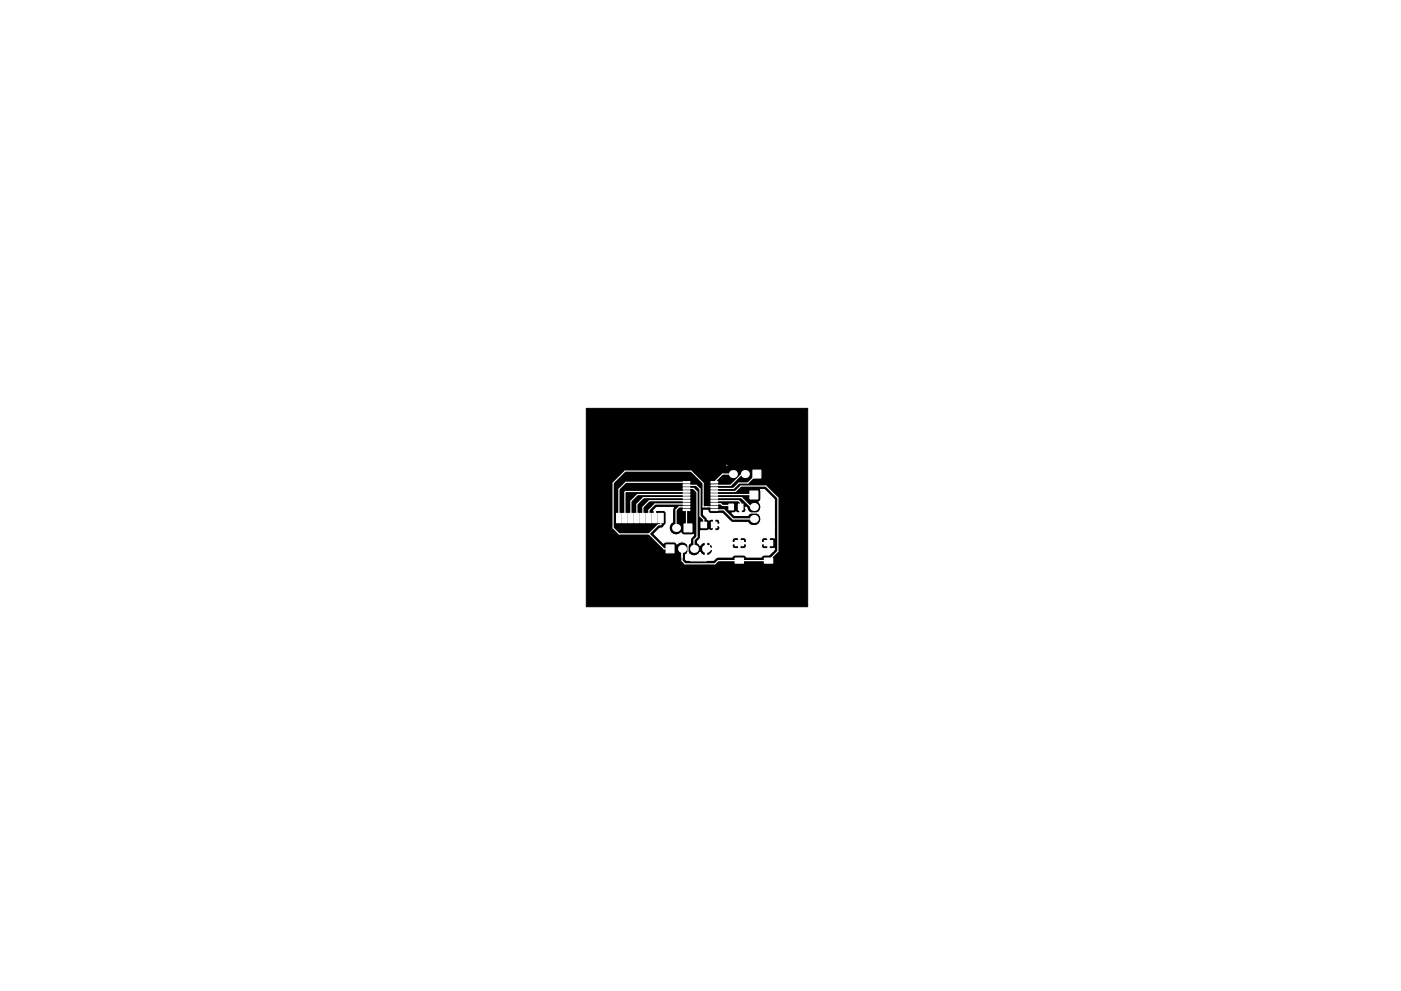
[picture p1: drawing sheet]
<svg xmlns="http://www.w3.org/2000/svg" width="297mm" height="210mm" viewBox="0 0 297 210" stroke-linecap="round" stroke-linejoin="round" font-family="sans-serif">
<path d="M124.3 86.6h46.9v42.1h-46.9z" fill="#000" stroke="#000" stroke-width=".21"/>
<g fill="#fff" stroke="#fff" stroke-width=".21">
<path d="M154.5 106.9h1v1.3h-1z"/>
<path d="M156.5 106.9h1v1.3h-1z"/>
<path d="M148.6 110.8h1.2v1.2h-1.2z"/>
<path d="M150.8 110.8h1.2v1.2h-1.2z"/>
<path d="M141.2 115.6h1.7v1.7h-1.7z"/>
</g>
<g fill="#fff">
<circle cx="144.6" cy="116.5" r=".85"/>
<circle cx="147.1" cy="116.5" r=".85"/>
<circle cx="149.7" cy="116.5" r=".85"/>
</g>
<g fill="#fff" stroke="#fff" stroke-width=".21">
<path d="M162 114.7h1.8v1.1h-1.8z"/>
<path d="M155.8 114.7h1.8v1.1h-1.8z"/>
<path d="M162 118.4h1.8v1.1h-1.8z"/>
<path d="M155.8 118.4h1.8v1.1h-1.8z"/>
<path d="M150.7 102.2h1.5v.3h-1.5z"/>
<path d="M150.7 102.9h1.5v.2h-1.5z"/>
<path d="M150.7 103.5h1.5v.3h-1.5z"/>
<path d="M150.7 104.1h1.5v.3h-1.5z"/>
<path d="M150.7 104.8h1.5v.3h-1.5z"/>
<path d="M150.7 105.4h1.5v.3h-1.5z"/>
<path d="M150.7 106.1h1.5v.3h-1.5z"/>
<path d="M150.7 106.7h1.5v.3h-1.5z"/>
<path d="M150.7 107.4h1.5v.3h-1.5z"/>
<path d="M150.7 108h1.5v.3h-1.5z"/>
<path d="M144.8 108h1.5v.3h-1.5z"/>
<path d="M144.8 107.4h1.5v.3h-1.5z"/>
<path d="M144.8 106.7h1.5v.3h-1.5z"/>
<path d="M144.8 106.1h1.5v.3h-1.5z"/>
<path d="M144.8 105.4h1.5v.3h-1.5z"/>
<path d="M144.8 104.8h1.5v.3h-1.5z"/>
<path d="M144.8 104.1h1.5v.3h-1.5z"/>
<path d="M144.8 103.5h1.5v.3h-1.5z"/>
<path d="M144.8 102.8h1.5v.3h-1.5z"/>
<path d="M144.8 102.2h1.5v.3h-1.5z"/>
<path d="M139.6 108.9h1v2h-1z"/>
<path d="M138.3 108.9h1v2h-1z"/>
<path d="M137.1 108.9h1v2h-1z"/>
<path d="M135.8 108.9h1v2h-1z"/>
<path d="M134.5 108.9h1v2h-1z"/>
<path d="M133.3 108.9h1v2h-1z"/>
<path d="M132 108.9h1v2h-1z"/>
<path d="M130.7 108.9h1v2h-1z"/>
<path d="M145 111.2h1.7v1.7h-1.7z"/>
</g>
<circle cx="143.3" cy="112" r=".85" fill="#fff"/>
<path d="M159 104.2h1.7v1.7h-1.7z" fill="#fff" stroke="#fff" stroke-width=".21"/>
<g fill="#fff">
<circle cx="159.8" cy="107.6" r=".85"/>
<circle cx="159.8" cy="110.1" r=".85"/>
</g>
<path d="M159.6 99.7h1.7v1.7h-1.7z" fill="#fff" stroke="#fff" stroke-width=".21"/>
<g fill="#fff">
<circle cx="157.9" cy="100.6" r=".85"/>
<circle cx="155.4" cy="100.6" r=".85"/>
</g>
<g fill="none" stroke="#fff" stroke-width=".25">
<path d="M154.1 98.7h.1M137.6 113.3l3.2 3.2h1.3M138.8 109.9l.1-1.7h2.5v6.3h4.5v3.9l.6 .6h3.2v-5.1l1.7-1.7v-.8h2.1l1.3 1.2h6.3l1.8 1.9M140.1 109.9v1.4h-.5l-2 2M145.5 105.7l.1-.1h-9.2l-1.4 1.4v2.9M145.6 106.2h-7.9l-1.4 1.4v2.3M145.6 103h2l.8 .8v5.7l.8 .8v1.1M145.6 107.5h-1.6l-.7 .7v3.8M145.6 104.3h-13l-.1 .1v5.5M145.6 103.6h1.4l.8 .8v9.5l-.7 .6v2M145.6 106.9h-6.7l-1.3 1.3v1.7M145.6 104.9h-10.4l-1.4 1.4v3.6"/>
<path d="M145.6 108.2v3.5l.3 .3M145.6 102.3h-12.9l-1.5 1.5v6.1M149 107.5h.1M149.1 107.5v-5l-2.6-2.6h-14l-2.5 2.6v9.5l1.3 1.3h6.3M149.1 107.5h2.4M151.5 106.9h1.3l.4 .3h1.5M151.5 106.2h5.1l.4 .5v.9M151.5 108.2h2l1.9 1.9h4.4M151.5 104.3h4.4l1.2-1.2h5.3l2.5 2.6v11.3l-2 1.9h-10.6l-.7 .7h-6.4l-.6-.6v-2.5M151.5 104.9l8.3 .1M151.5 105.7v-.1h5.7l2 2h.6M155.4 100.6h-2.2l-1.7 1.7"/>
<path d="M156.7 107.2v1l.6 .6h4.4l1.2 1.2v5.2h-12l-1.2 1.3M157.9 100.6h-.6l-2.4 2.4h-3.4M160.5 100.6l-1.9 1.9h-1.9l-1.2 1.1h-4"/>
</g>
<g fill="#fff" stroke="#fff" stroke-width=".25">
<path d="M149.2 108.3h.9a.65 .65 0 0 0 .6 .7l2.5-.1 1.7 1.7h-2.2l-.3-.4-.7-.1-.2 .2v.9h1l.2-.1v-.5h2.2l.5 .3h3.2a1.48 1.48 0 0 0 2.3 .3 1.48 1.48 0 0 0-.3-2.4 1.45 1.45 0 0 0 .3-2.3l.3-.2 .1-.4v-2h.8l2.1 2.1v5.7h-11.5l-.2-.2h-1v.9l.2 .2 .7-.1 .3-.4v-.4h11.5v2.4h-1l-.4 .1-.1-.1h-.8l-.5 .5h-3.1l-.5-.5h-.8l-.1 .1-1.2-.1a.64 .64 0 0 0-.3 1h1.2v-.9h.3v.9h1.2l.2-.1v-.4h3.1v.4l.2 .1h1.2v-.9h.3v1.2h-1.5l-.2 .1-6-.1-.2 .1 .1 .6h-4.2a1.08 1.08 0 0 0-1.3-1v1.2h1.2l.1-.2h4.2l.4 .3h.8l.1-.1v-.9h.3v.9l.1 .1h.8a.7 .7 0 0 0 .5-.9h3.1a.7 .7 0 0 0 .5 .9h.8l.1-.1v-.9h.3v.9l.1 .1 1-.1v.3l-.2 .2h-12.9l-.1-.2h-1.2v1.2a1.08 1.08 0 0 0 1.3-1h12.9l-.9 .9-1.3 .1-.4 .4h-3.2l-.1-.3-.5-.2h-1.8l-.4 .2-.2 .3h-3.2l-.7 .7h-5.7l-.2-.2v-1l.5-.5a1.44 1.44 0 0 0 2.5 0l.5 .5 .4 .2 .3-.1v-2.7l-.3-.1-.4 .2-.5 .5-.5-.5v-.3l.6-.7v-1.6h1.3l.5-.2 .4 .2h.4l.2-.2v-2.1l-.2-.2h-.4l-.4 .3-.3-.2-.8-1z"/>
<path d="M139.2 107.7h3.6l-.2 .5v2.5a1.49 1.49 0 0 0-.4 2.2 1.49 1.49 0 0 0 2.2 .1l.4 .5 2.2-.1v.2a1.4 1.4 0 0 0-.6 1.6l-.5 .5a1.45 1.45 0 0 0-2.4-.3l-.1-.3-.5-.1h-1.7l-.5 .3-2-2 1.2-1.2a.84 .84 0 0 0 1-.6l.4-.6v-2a.65 .65 0 0 0-.7-.6h-1.5l-.1 .1v1.7h-.3v-1.7l-.1-.1z"/>
<path d="M155.2 108.8h.6l.2-.2a.57 .57 0 0 0 .9 .1v-1.3h.3v1.3a.6 .6 0 0 0 1-.4v-.5l-.2-.1 .2-.1 .6 1 .3 .2-.5 .5h-2.9z"/>
</g>
</svg>
